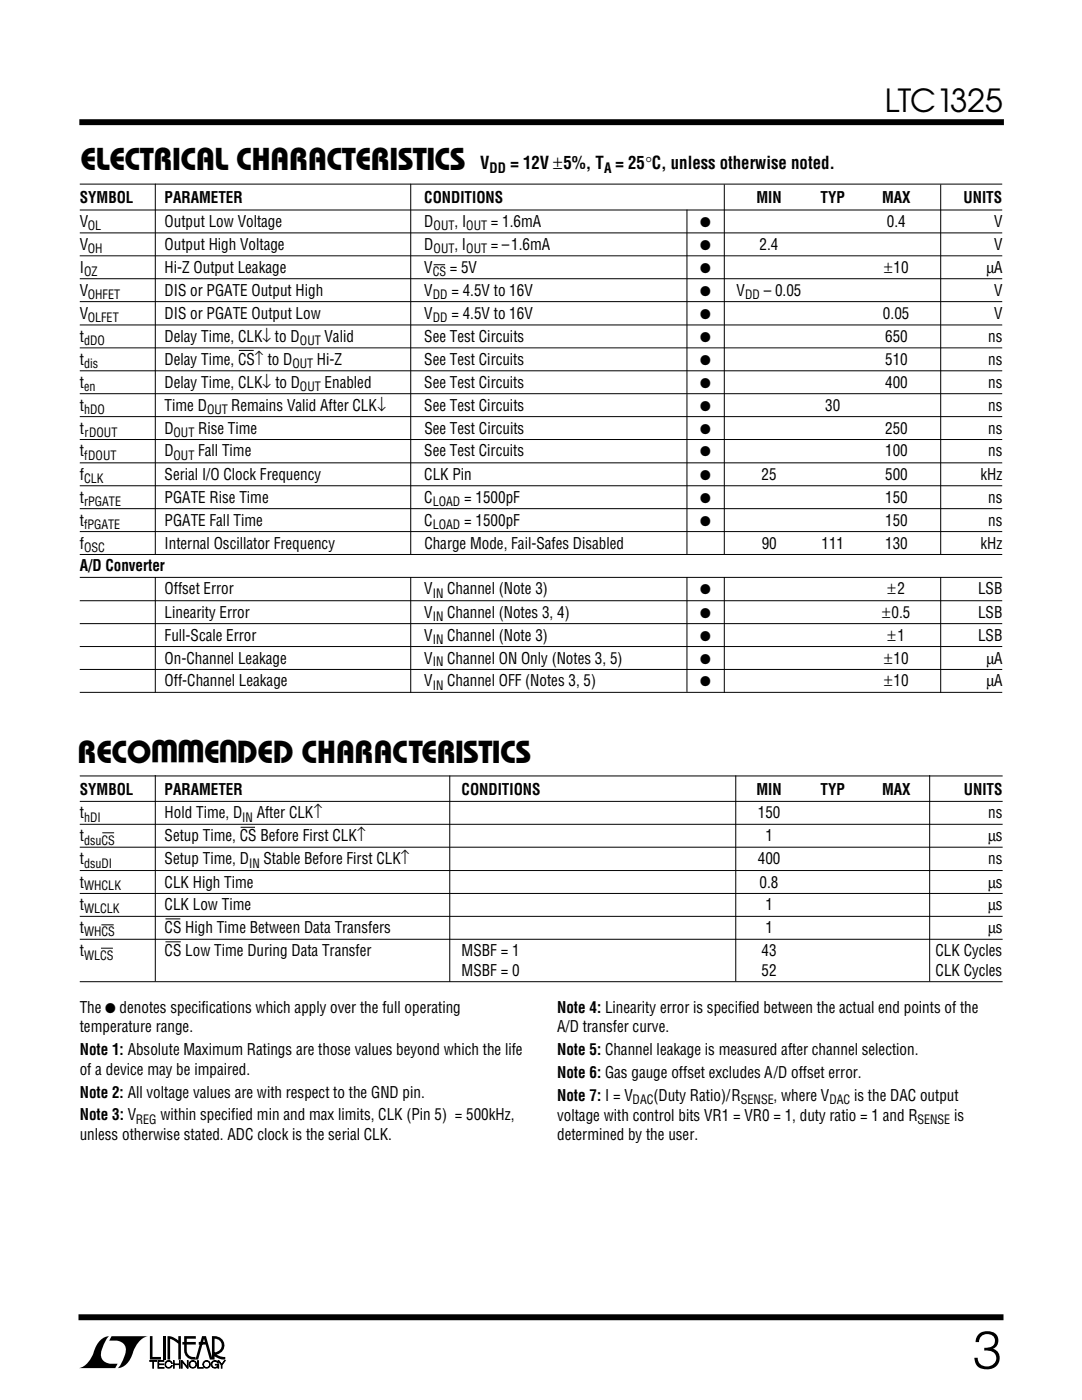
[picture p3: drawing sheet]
<svg xmlns="http://www.w3.org/2000/svg" width="216mm" height="279mm" viewBox="0 0 216 279" stroke-linecap="round" stroke-linejoin="round" font-family="sans-serif">
<defs><g id="words">
<text font-size="10.6" x="194.1" y="273.1">3</text>
<g font-size="6.4">
<text x="47.6" y="147.7" transform="rotate(-180 47.6 147.7)">U WW</text>
<text x="15.5" y="152.2">RECO</text>
<text x="40.7" y="152.2">E DED CHARACTERISTICS</text>
</g>
<g font-size="6.3">
<text x="176.5" y="22.4">LTC1325</text>
<text x="16.1" y="33.9">ELECTRICAL CHARACTERISTICS</text>
</g>
<g font-size="3.5">
<text x="95.8" y="33.8">V</text>
<text x="101.8" y="33.8">= 12V ±5%, T = 25°C, unless otherwise noted.</text>
</g>
<g font-size="3.2">
<text x="15.9" y="40.6">SYMBOL</text>
<text x="32.9" y="40.6">PARAMETER</text>
<text x="84.7" y="40.6">CONDITIONS</text>
<text x="151" y="40.6">MIN</text>
<text x="163.7" y="40.6">TYP</text>
<text x="176" y="40.6">MAX</text>
<text x="192.3" y="40.6">UNITS</text>
<text x="15.9" y="45.3">V</text>
<text x="32.9" y="45.3">Output Low Voltage</text>
<text x="84.7" y="45.3">D</text>
<text x="90.7" y="45.3">, I</text>
<text x="98" y="45.3">= 1.6mA</text>
<text x="177" y="45.3">0.4</text>
<text x="198.4" y="45.3">V</text>
<text x="15.9" y="49.9">V</text>
<text x="32.9" y="49.9">Output High Voltage</text>
<text x="84.7" y="49.9">D</text>
<text x="90.7" y="49.9">, I</text>
<text x="97.9" y="49.9">= –1.6mA</text>
<text x="151.6" y="49.9">2.4</text>
<text x="198.4" y="49.9">V</text>
<text x="15.9" y="54.4">I</text>
<text x="15.9" y="59">V</text>
<text x="32.9" y="54.4">Hi-Z Output Leakage</text>
<text x="32.9" y="59">DIS or PGATE Output High</text>
<text x="84.7" y="59">V</text>
<text x="84.7" y="54.4">V</text>
<text x="89.7" y="54.4">= 5V</text>
<text x="90.1" y="59">= 4.5V to 16V</text>
<text x="147" y="59">V</text>
<text x="152.4" y="59">– 0.05</text>
<text x="176.4" y="54.4">±10</text>
<text x="196.9" y="54.4">µA</text>
<text x="198.4" y="59">V</text>
<text x="15.9" y="63.6">V</text>
<text x="32.9" y="63.6">DIS or PGATE Output Low</text>
<text x="84.7" y="63.6">V</text>
<text x="90.1" y="63.6">= 4.5V to 16V</text>
<text x="176.2" y="63.6">0.05</text>
<text x="198.4" y="63.6">V</text>
<text x="15.9" y="68.2">t</text>
<text x="32.9" y="68.2">Delay Time, CLK↓ to D</text>
<text x="64.8" y="68.2">Valid</text>
<text x="84.7" y="68.2">See Test Circuits</text>
<text x="176.6" y="68.2">650</text>
<text x="197.2" y="68.2">ns</text>
<text x="15.9" y="72.8">t</text>
<text x="15.9" y="77.4">t</text>
<text x="32.9" y="72.8">Delay Time, CS↑ to D</text>
<text x="32.9" y="77.4">Delay Time, CLK↓ to D</text>
<text x="63.2" y="72.8">Hi-Z</text>
<text x="64.8" y="77.4">Enabled</text>
<text x="84.7" y="72.8">See Test Circuits</text>
<text x="84.7" y="77.4">See Test Circuits</text>
<text x="176.6" y="72.8">510</text>
<text x="176.6" y="77.4">400</text>
<text x="197.2" y="72.8">ns</text>
<text x="197.2" y="77.4">ns</text>
<text x="15.9" y="82">t</text>
<text x="32.9" y="82">Time D</text>
<text x="46.1" y="82">Remains Valid After CLK↓</text>
<text x="84.7" y="82">See Test Circuits</text>
<text x="164.7" y="82">30</text>
<text x="197.2" y="82">ns</text>
<text x="15.9" y="86.5">t</text>
<text x="32.9" y="86.5">D</text>
<text x="39.5" y="86.5">Rise Time</text>
<text x="84.7" y="86.5">See Test Circuits</text>
<text x="176.6" y="86.5">250</text>
<text x="197.2" y="86.5">ns</text>
<text x="15.9" y="91.1">t</text>
<text x="15.9" y="95.8">f</text>
<text x="32.9" y="91.1">D</text>
<text x="32.9" y="95.8">Serial I/O Clock Frequency</text>
<text x="39.5" y="91.1">Fall Time</text>
<text x="84.7" y="91.1">See Test Circuits</text>
<text x="84.7" y="95.8">CLK Pin</text>
<text x="152" y="95.8">25</text>
<text x="176.6" y="95.8">500</text>
<text x="176.6" y="91.1">100</text>
<text x="195.7" y="95.8">kHz</text>
<text x="197.2" y="91.1">ns</text>
<text x="15.9" y="100.3">t</text>
<text x="32.9" y="100.3">PGATE Rise Time</text>
<text x="84.7" y="100.3">C</text>
<text x="92.6" y="100.3">= 1500pF</text>
<text x="176.6" y="100.3">150</text>
<text x="197.2" y="100.3">ns</text>
<text x="15.9" y="104.9">t</text>
<text x="32.9" y="104.9">PGATE Fall Time</text>
<text x="84.7" y="104.9">C</text>
<text x="92.6" y="104.9">= 1500pF</text>
<text x="176.6" y="104.9">150</text>
<text x="197.2" y="104.9">ns</text>
<text x="15.9" y="109.5">f</text>
<text x="32.9" y="109.5">Internal Oscillator Frequency</text>
<text x="84.7" y="109.5">Charge Mode, Fail-Safes Disabled</text>
<text x="152" y="109.5">90</text>
<text x="163.9" y="109.5">111</text>
<text x="176.6" y="109.5">130</text>
<text x="195.7" y="109.5">kHz</text>
<text x="15.9" y="114">A/D Converter</text>
<text x="32.9" y="118.6">Offset Error</text>
<text x="84.7" y="118.6">V</text>
<text x="89.2" y="118.6">Channel (Note 3)</text>
<text x="177.1" y="118.6">±2</text>
<text x="195.2" y="118.6">LSB</text>
<text x="32.9" y="123.3">Linearity Error</text>
<text x="84.7" y="123.3">V</text>
<text x="89.2" y="123.3">Channel (Notes 3, 4)</text>
<text x="176" y="123.3">±0.5</text>
<text x="195.2" y="123.3">LSB</text>
<text x="32.9" y="127.8">Full-Scale Error</text>
<text x="84.7" y="127.8">V</text>
<text x="89.2" y="127.8">Channel (Note 3)</text>
<text x="177.1" y="127.8">±1</text>
<text x="195.2" y="127.8">LSB</text>
<text x="32.9" y="132.4">On-Channel Leakage</text>
<text x="32.9" y="137">Off-Channel Leakage</text>
<text x="84.7" y="132.4">V</text>
<text x="84.7" y="137">V</text>
<text x="89.2" y="132.4">Channel ON Only (Notes 3, 5)</text>
<text x="89.2" y="137">Channel OFF (Notes 3, 5)</text>
<text x="176.4" y="132.4">±10</text>
<text x="176.4" y="137">±10</text>
<text x="196.9" y="132.4">µA</text>
<text x="196.9" y="137">µA</text>
<text x="15.9" y="158.7">SYMBOL</text>
<text x="32.9" y="158.7">PARAMETER</text>
<text x="92.1" y="158.7">CONDITIONS</text>
<text x="151" y="158.7">MIN</text>
<text x="163.7" y="158.7">TYP</text>
<text x="176" y="158.7">MAX</text>
<text x="192.3" y="158.7">UNITS</text>
<text x="15.9" y="163.3">t</text>
<text x="15.9" y="167.9">t</text>
<text x="32.9" y="163.3">Hold Time, D</text>
<text x="32.9" y="167.9">Setup Time, CS Before First CLK↑</text>
<text x="51.2" y="163.3">After CLK↑</text>
<text x="151.2" y="163.3">150</text>
<text x="152.7" y="167.9">1</text>
<text x="197.2" y="163.3">ns</text>
<text x="197.2" y="167.9">µs</text>
<text x="15.9" y="172.5">t</text>
<text x="32.9" y="172.5">Setup Time, D</text>
<text x="52.6" y="172.5">Stable Before First CLK↑</text>
<text x="151.2" y="172.5">400</text>
<text x="197.2" y="172.5">ns</text>
<text x="15.9" y="177.1">t</text>
<text x="32.9" y="177.1">CLK High Time</text>
<text x="151.6" y="177.1">0.8</text>
<text x="197.2" y="177.1">µs</text>
<text x="15.9" y="181.7">t</text>
<text x="32.9" y="181.7">CLK Low Time</text>
<text x="152.7" y="181.7">1</text>
<text x="197.2" y="181.7">µs</text>
<text x="15.9" y="190.8">t</text>
<text x="15.9" y="186.3">t</text>
<text x="32.9" y="186.3">CS High Time Between Data Transfers</text>
<text x="32.9" y="190.8">CS Low Time During Data Transfer</text>
<text x="92.1" y="190.8">MSBF = 1</text>
<text x="152" y="190.8">43</text>
<text x="152.7" y="186.3">1</text>
<text x="186.7" y="190.8">CLK Cycles</text>
<text x="197.2" y="186.3">µs</text>
<text x="92.1" y="194.7">MSBF = 0</text>
<text x="152" y="194.7">52</text>
<text x="186.7" y="194.7">CLK Cycles</text>
<text x="15.9" y="202.1">The</text>
<text x="111.2" y="202.1">Note 4: Linearity error is specified between the actual end points of the</text>
<text x="15.9" y="206">temperature range.</text>
<text x="111.2" y="206">A/D transfer curve.</text>
<text x="15.9" y="210.6">Note 1: Absolute Maximum Ratings are those values beyond which the life</text>
<text x="15.9" y="214.5">of a device may be impaired.</text>
<text x="111.2" y="210.6">Note 5: Channel leakage is measured after channel selection.</text>
<text x="111.2" y="215.2">Note 6: Gas gauge offset excludes A/D offset error.</text>
<text x="15.9" y="219">Note 2: All voltage values are with respect to the GND pin.</text>
<text x="111.2" y="219.8">Note 7: I = V</text>
<text x="130.4" y="219.8">(Duty Ratio)/R</text>
<text x="154.3" y="219.8">, where V</text>
<text x="170.4" y="219.8">is the DAC output</text>
<text x="15.9" y="227.5">unless otherwise stated. ADC clock is the serial CLK.</text>
<text x="15.9" y="223.6">Note 3: V</text>
<text x="32" y="223.6">within specified min and max limits, CLK (Pin 5) = 500kHz,</text>
<text x="111.2" y="227.5">determined by the user.</text>
<text x="111.2" y="223.7">voltage with control bits VR1 = VR0 = 1, duty ratio = 1 and R</text>
<text x="190.4" y="223.7">is</text>
</g>
<g font-size="2.8">
<text x="97.7" y="34.5">DD</text>
<text x="120.6" y="34.5">A</text>
<text x="139.7" y="45.3">●</text>
<text x="139.7" y="49.9">●</text>
<text x="139.7" y="54.4">●</text>
<text x="139.7" y="59">●</text>
<text x="139.7" y="63.6">●</text>
<text x="139.7" y="68.2">●</text>
<text x="139.7" y="72.8">●</text>
<text x="139.7" y="77.4">●</text>
<text x="139.7" y="82">●</text>
<text x="139.7" y="86.5">●</text>
<text x="139.7" y="91.1">●</text>
<text x="139.7" y="95.8">●</text>
<text x="139.7" y="100.3">●</text>
<text x="139.7" y="104.9">●</text>
<text x="139.7" y="118.6">●</text>
<text x="139.7" y="123.3">●</text>
<text x="139.7" y="127.8">●</text>
<text x="139.7" y="132.4">●</text>
<text x="139.7" y="137">●</text>
<text x="21" y="202.1">● denotes specifications which apply over the full operating</text>
</g>
<g font-size="2.5">
<text x="17.5" y="45.9">OL</text>
<text x="86.5" y="45.9">OUT</text>
<text x="93" y="45.9">OUT</text>
<text x="17.5" y="50.5">OH</text>
<text x="86.5" y="50.5">OUT</text>
<text x="93" y="50.5">OUT</text>
<text x="16.8" y="55.1">OZ</text>
<text x="17.5" y="59.7">OHFET</text>
<text x="86.4" y="55.1">CS</text>
<text x="86.4" y="59.7">DD</text>
<text x="148.7" y="59.7">DD</text>
<text x="17.5" y="64.3">OLFET</text>
<text x="86.4" y="64.3">DD</text>
<text x="16.8" y="68.8">dDO</text>
<text x="59.9" y="68.8">OUT</text>
<text x="16.8" y="73.4">dis</text>
<text x="16.8" y="78">en</text>
<text x="58.3" y="73.4">OUT</text>
<text x="59.9" y="78">OUT</text>
<text x="16.8" y="82.6">hDO</text>
<text x="41.3" y="82.6">OUT</text>
<text x="16.8" y="87.2">rDOUT</text>
<text x="34.6" y="87.2">OUT</text>
<text x="16.8" y="91.8">fDOUT</text>
<text x="34.6" y="91.8">OUT</text>
<text x="16.8" y="96.4">CLK</text>
<text x="16.8" y="100.9">rPGATE</text>
<text x="86.4" y="100.9">LOAD</text>
<text x="16.8" y="105.5">fPGATE</text>
<text x="86.4" y="105.5">LOAD</text>
<text x="16.8" y="110.2">OSC</text>
<text x="86.4" y="119.3">IN</text>
<text x="86.4" y="123.9">IN</text>
<text x="86.4" y="128.4">IN</text>
<text x="86.4" y="133">IN</text>
<text x="86.4" y="137.7">IN</text>
<text x="16.8" y="164">hDI</text>
<text x="48.3" y="164">IN</text>
<text x="16.8" y="168.6">dsuCS</text>
<text x="16.8" y="173.1">dsuDI</text>
<text x="49.7" y="173.1">IN</text>
<text x="16.8" y="177.7">WHCLK</text>
<text x="16.8" y="182.3">WLCLK</text>
<text x="16.8" y="186.9">WHCS</text>
<text x="16.8" y="191.5">WLCS</text>
<text x="126.2" y="220.4">DAC</text>
<text x="147.8" y="220.4">SENSE</text>
<text x="165.5" y="220.4">DAC</text>
<text x="27.1" y="224.3">REG</text>
<text x="183" y="224.3">SENSE</text>
</g>
</g></defs>
<path d="M15.8 24.4h184.5M15.7 262.9h184.5" fill="none" stroke="#000" stroke-width="1.2" stroke-linecap="butt"/>
<path d="M19.8 267.7a2.68 2.68 0 0 1 2-1 5.3 5.3 0 0 0-1.6 4.2 2.69 2.69 0 0 0 3.3 1.3l-.5 .8h-7.3a5 5 0 0 0 3.2-3.9zM22.3 266.7h7.2a5 5 0 0 0-3.2 3.9 3.4 3.4 0 0 1-2.8 2.4 5.3 5.3 0 0 0 1.5-4.2 2.69 2.69 0 0 0-3.2-1.3zM29.9 266.7h.5v4.1h1.7v.5h-2.2zM32.5 266.7h.5v4.6h-.5zM33.4 266.7l1.1 .2 1.1 .6v-.8h.5v4.6h-.5v-3.1l-.9-.7-.8-.3v4.1h-.5zM36.7 266.7h2.4v.5h-1.8v.6h1.8v.5h-1.8v1.2a1.37 1.37 0 0 0 1.7 1.3v.5l1.3-4.6h.8l1.2 4.2v-4.2a1.9 1.9 0 0 1 2.4 1.3 1.9 1.9 0 0 1-1.5 2.3l.8 .4 1 .1v.5h-.5a3.5 3.5 0 0 1-1.9-.7v-.7a1.38 1.38 0 0 0 1.6-1.3 1.38 1.38 0 0 0-1.4-1.4v4.1h-.9l-.9-3h-1.3v-.5h1.2l-.2-.6-1.2 4.1a2.35 2.35 0 0 1-2.5-.9l-.3-.9v-1.2h-.3v-.5h.3z" fill="#000"/>
<path d="M29.9 271.5h1.3v.2h-.6v1.4h-.1v-1.4h-.6zM31.5 271.5h1.2v.2h-1v.5h.9v.1h-.9v.6h1v.2h-1.2zM33.1 271.8a.74 .74 0 0 1 1.3 .3h-.2a.61 .61 0 0 0-.9-.3 .61 .61 0 0 0 0 1 .61 .61 0 0 0 .9-.3h.2a.75 .75 0 0 1-1.1 .4 .75 .75 0 0 1-.2-1.1zM34.6 271.5h.2v.7h1v-.7h.1v1.6h-.1v-.8h-1v.8h-.2zM36.2 271.5h.2l1 1.3v-1.3h.1v1.6h-.1l-1.1-1.4v1.4h-.1zM37.9 271.8a.75 .75 0 0 1 1.2 .1 .75 .75 0 0 1-.4 1.1 .75 .75 0 0 1-1-.7h.2a.61 .61 0 0 0 .8 .5 .61 .61 0 0 0 .2-1 .61 .61 0 0 0-1 .2v.3h-.2zM39.4 271.5h.2v1.4h.9v.2h-1.1zM40.7 271.8a.75 .75 0 0 1 1.2 .1 .75 .75 0 0 1-.5 1.1 .75 .75 0 0 1-.9-.7h.1a.61 .61 0 0 0 .9 .5 .61 .61 0 0 0 .2-1 .61 .61 0 0 0-1 .2l-.1 .3h-.1zM42.4 271.8a.75 .75 0 0 1 1.2 .2h-.2a.61 .61 0 0 0-.9-.2 .61 .61 0 0 0 .1 1 .61 .61 0 0 0 .9-.4h-.5v-.1h.6v.7h-.1v-.3a.75 .75 0 0 1-1.1 .2 .75 .75 0 0 1 0-1.1zM43.5 271.5h.2l.5 .8 .6-.8h.1l-.6 .9v.7h-.1v-.7z" fill="#000" stroke="#000" stroke-width=".2"/>
<g fill="none" stroke="#000" stroke-width=".2">
<path d="M31 36.7v101.5M82 36.7v101.6M144.5 36.8v101.5M187.7 36.8v101.5M137.1 41.8v96.3M15.9 154.9h184.2M15.9 159.9h184.2M31 154.7v41.1M89.7 154.8v41.1M146.8 154.8v41M185.5 154.7v41.1M15.9 164.5h184.2"/>
<path d="M15.9 169.1h184.2M15.9 173.7h184.2M15.9 178.3h184.2M20.4 166.2h2.4M48 165.1h2.9M15.9 182.9h184.2M15.9 187.5h184.2M15.9 195.9h184.2M20.2 189.2h2.3M33 183.4h3"/>
</g>
<path d="M29.3 110.7h158.7v4.5h-158.7z" fill="#fff"/>
<g fill="none" stroke="#000" stroke-width=".2">
<path d="M15.9 36.7h184.1M15.9 41.9h184.1M15.9 46.5h184.1M15.9 51.1h184.1M15.9 55.6h184.1M86.5 52.8h2.3M15.9 60.2h184.1M15.9 64.9h184.1M15.9 69.4h184.1M15.9 74h184.1M15.9 78.6h184.1M47.7 69.9h2.9"/>
<path d="M15.9 83.1h184.1M15.9 87.7h184.1M15.9 92.4h184.1M15.9 96.9h184.1M15.9 101.5h184.1M15.9 106.1h184.1M15.9 110.7h184.1M15.9 115.2h184.1M15.9 119.9h184.1M15.9 124.5h184.1M15.9 129h184.1M15.9 133.6h184.1"/>
<path d="M15.9 138.2h184.1M20.2 184.6h2.5M33 188h3.1"/>
</g>
<use href="#words"/>
</svg>
